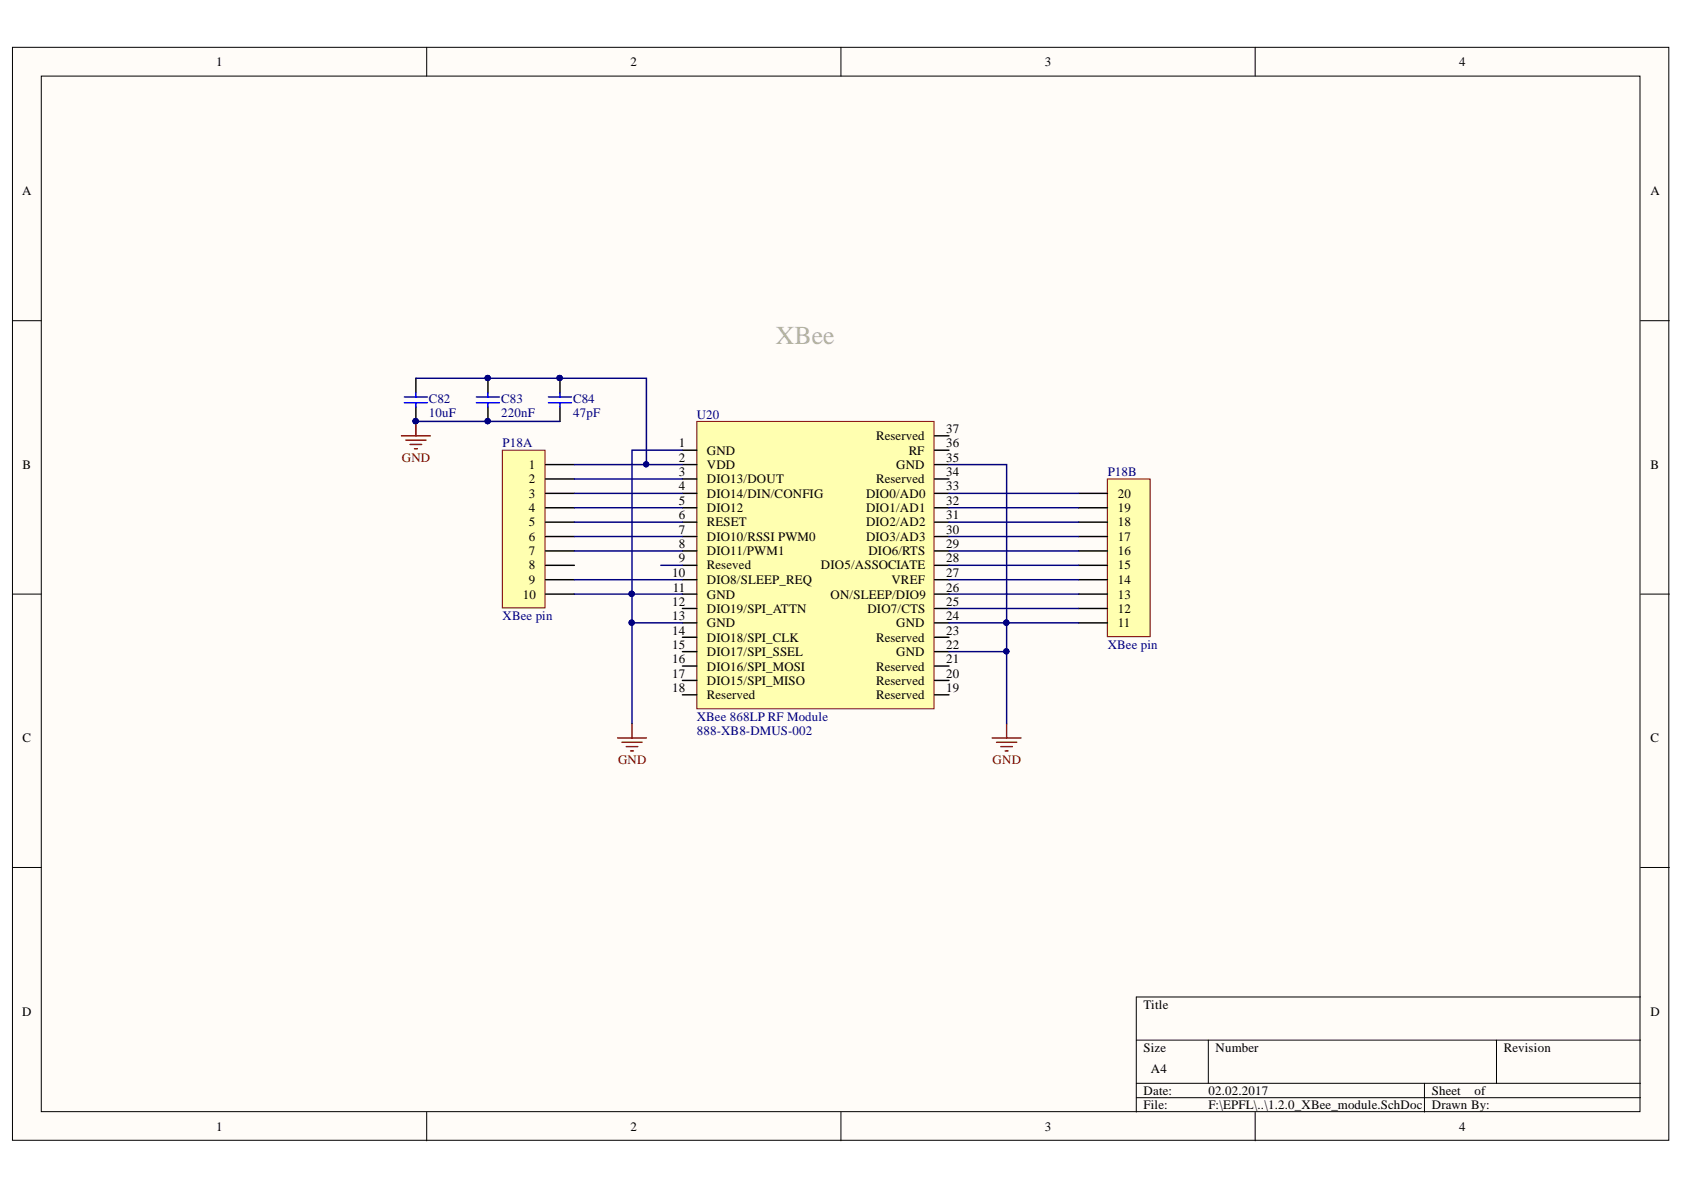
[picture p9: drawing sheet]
<svg xmlns="http://www.w3.org/2000/svg" width="297mm" height="210mm" viewBox="0 0 297 210" stroke-linecap="round" stroke-linejoin="round" font-family="sans-serif">
<defs><g id="words">
<text font-size="4.6" fill="#acb1a2" x="136.9" y="60.7">XBee</text>
<g font-size="2.3">
<text x="38.1" y="11.7">1</text>
<text x="111.2" y="11.7">2</text>
<text x="184.3" y="11.7">3</text>
<text x="257.4" y="11.7">4</text>
<text x="3.9" y="34.5">A</text>
<text x="291.1" y="34.5">A</text>
<text x="154.5" y="77.6">Reserved</text>
<text x="166.9" y="76.4">37</text>
<text x="4" y="82.7">B</text>
<text x="93.3" y="82.7">1</text>
<text x="119.8" y="78.9">1</text>
<text x="119.8" y="81.4">2</text>
<text x="119.8" y="84">3</text>
<text x="124.7" y="80.2">GND</text>
<text x="124.7" y="82.7">VDD</text>
<text x="158.1" y="82.7">GND</text>
<text x="160.3" y="80.2">RF</text>
<text x="166.9" y="84">34</text>
<text x="166.9" y="81.4">35</text>
<text x="166.9" y="78.9">36</text>
<text x="291.1" y="82.7">B</text>
<text x="93.3" y="85.2">2</text>
<text x="93.3" y="87.8">3</text>
<text x="119.8" y="86.5">4</text>
<text x="119.8" y="89">5</text>
<text x="124.7" y="85.2">DIO13/DOUT</text>
<text x="124.7" y="87.8">DIO14/DIN/CONFIG</text>
<text x="152.8" y="87.8">DIO0/AD0</text>
<text x="154.5" y="85.2">Reserved</text>
<text x="166.9" y="89">32</text>
<text x="166.9" y="86.5">33</text>
<text x="197.2" y="87.8">20</text>
<text x="93.3" y="90.3">4</text>
<text x="93.3" y="92.8">5</text>
<text x="93.3" y="95.4">6</text>
<text x="119.8" y="91.6">6</text>
<text x="119.8" y="94.1">7</text>
<text x="124.7" y="90.3">DIO12</text>
<text x="124.7" y="92.8">RESET</text>
<text x="124.7" y="95.4">DIO10/RSSI PWM0</text>
<text x="152.8" y="95.4">DIO3/AD3</text>
<text x="152.8" y="92.8">DIO2/AD2</text>
<text x="152.8" y="90.3">DIO1/AD1</text>
<text x="166.9" y="94.1">30</text>
<text x="166.9" y="91.6">31</text>
<text x="197.2" y="95.4">17</text>
<text x="197.2" y="92.8">18</text>
<text x="197.2" y="90.3">19</text>
<text x="93.3" y="97.9">7</text>
<text x="93.3" y="100.4">8</text>
<text x="118.6" y="101.7">10</text>
<text x="119.8" y="96.6">8</text>
<text x="119.8" y="99.2">9</text>
<text x="124.7" y="97.9">DIO11/PWM1</text>
<text x="124.7" y="100.4">Reseved</text>
<text x="144.8" y="100.4">DIO5/ASSOCIATE</text>
<text x="153.2" y="97.9">DIO6/RTS</text>
<text x="166.9" y="101.7">27</text>
<text x="166.9" y="99.2">28</text>
<text x="166.9" y="96.6">29</text>
<text x="197.2" y="100.4">15</text>
<text x="197.2" y="97.9">16</text>
<text x="92.2" y="105.6">10</text>
<text x="93.3" y="103">9</text>
<text x="118.6" y="106.9">12</text>
<text x="118.7" y="104.3">11</text>
<text x="124.7" y="103">DIO8/SLEEP_REQ</text>
<text x="124.7" y="105.6">GND</text>
<text x="146.5" y="105.6">ON/SLEEP/DIO9</text>
<text x="157.2" y="103">VREF</text>
<text x="166.9" y="106.9">25</text>
<text x="166.9" y="104.3">26</text>
<text x="197.2" y="105.6">13</text>
<text x="197.2" y="103">14</text>
<text x="118.6" y="109.4">13</text>
<text x="118.6" y="111.9">14</text>
<text x="124.7" y="108.1">DIO19/SPI_ATTN</text>
<text x="124.7" y="110.7">GND</text>
<text x="124.7" y="113.2">DIO18/SPI_CLK</text>
<text x="153" y="108.1">DIO7/CTS</text>
<text x="154.5" y="113.2">Reserved</text>
<text x="158.1" y="110.7">GND</text>
<text x="166.9" y="111.9">23</text>
<text x="166.9" y="109.4">24</text>
<text x="197.2" y="110.7">11</text>
<text x="197.2" y="108.1">12</text>
<text x="118.6" y="114.5">15</text>
<text x="118.6" y="117">16</text>
<text x="118.6" y="119.5">17</text>
<text x="124.7" y="115.7">DIO17/SPI_SSEL</text>
<text x="124.7" y="118.3">DIO16/SPI_MOSI</text>
<text x="154.5" y="118.3">Reserved</text>
<text x="158.1" y="115.7">GND</text>
<text x="166.9" y="119.5">20</text>
<text x="166.9" y="117">21</text>
<text x="166.9" y="114.5">22</text>
<text x="118.6" y="122.1">18</text>
<text x="124.7" y="120.8">DIO15/SPI_MISO</text>
<text x="124.7" y="123.3">Reserved</text>
<text x="154.5" y="123.3">Reserved</text>
<text x="154.5" y="120.8">Reserved</text>
<text x="166.9" y="122.1">19</text>
<text x="4" y="130.9">C</text>
<text x="291.1" y="130.9">C</text>
<text x="3.9" y="179.2">D</text>
<text x="201.7" y="177.9">Title</text>
<text x="291.1" y="179.2">D</text>
<text x="201.7" y="185.5">Size</text>
<text x="214.4" y="185.5">Number</text>
<text x="265.2" y="185.5">Revision</text>
<text x="203" y="189.3">A4</text>
<text x="201.7" y="193.1">Date:</text>
<text x="201.7" y="195.7">File:</text>
<text x="213.1" y="193.1">02.02.2017</text>
<text x="213.1" y="195.7">F:\EPFL\..\1.2.0_XBee_module.SchDoc</text>
<text x="252.6" y="193.1">Sheet</text>
<text x="252.6" y="195.7">Drawn By:</text>
<text x="260.1" y="193.1">of</text>
<text x="38.1" y="199.5">1</text>
<text x="111.2" y="199.5">2</text>
<text x="184.3" y="199.5">3</text>
<text x="257.4" y="199.5">4</text>
</g>
<g font-size="2.3" fill="#000080">
<text x="75.6" y="71.1">C82</text>
<text x="88.4" y="71.1">C83</text>
<text x="101.1" y="71.1">C84</text>
<text x="75.6" y="73.6">10uF</text>
<text x="88.4" y="73.6">220nF</text>
<text x="101.1" y="73.6">47pF</text>
<text x="122.9" y="73.8">U20</text>
<text x="88.6" y="78.9">P18A</text>
<text x="195.4" y="84">P18B</text>
<text x="88.6" y="109.4">XBee pin</text>
<text x="195.4" y="114.5">XBee pin</text>
<text x="122.9" y="129.7">888-XB8-DMUS-002</text>
<text x="122.9" y="127.1">XBee 868LP RF Module</text>
</g>
<g font-size="2.3" fill="#800000">
<text x="70.9" y="81.4">GND</text>
<text x="109" y="134.7">GND</text>
<text x="175.1" y="134.7">GND</text>
</g>
</g></defs>
<g fill="#fffcf8" stroke="#000" stroke-width=".18">
<path d="M2.2 8.3h292.2v192.8h-292.2z"/>
<path d="M7.3 13.4h282v182.7h-282z"/>
</g>
<g fill="none" stroke="#000" stroke-width=".18">
<path d="M75.3 8.3v5.1M148.3 8.3v5.1M221.4 8.3v5.1M2.2 56.6h5.1M289.4 56.6h5.1M2.2 104.8h5.1M289.4 104.8h5.1M2.2 153h5.1M289.4 153h5.1M289.4 175.9h-89v20.3M75.3 196.2v5M148.3 196.2v5"/>
<path d="M200.4 183.5h89M200.4 191.1h89M200.4 193.6h89M213.1 183.5v7.6M221.4 196.2v5M251.3 191.1v5.1M264 183.5v7.6"/>
</g>
<path d="M122.9 74.3h41.8v50.7h-41.8z" fill="#ffffb0" stroke="#800000" stroke-width=".18"/>
<g fill="none" stroke="#000" stroke-width=".25">
<path d="M73.4 66.7v2.6M73.4 71.8v2.5M86.1 66.7v2.6M86.1 71.8v2.5M98.8 66.7v2.6M98.8 71.8v2.5M120.4 79.4h2.5M164.8 79.4h2.6M164.8 76.9h2.6M120.4 81.9h2.5M120.4 84.5h2.5M120.4 87h2.5"/>
<path d="M120.4 89.6h2.5M120.4 92.1h2.5M120.4 94.6h2.5M120.4 97.2h2.5M120.4 99.7h2.5M164.8 81.9h2.6M164.8 84.5h2.6M164.8 87h2.6M164.8 89.6h2.6M164.8 92.1h2.6M164.8 94.6h2.6M164.8 97.2h2.6"/>
<path d="M164.8 99.7h2.6M120.4 102.3h2.5M120.4 104.8h2.5M120.4 107.3h2.5M120.4 109.9h2.5M120.4 112.4h2.5M120.4 114.9h2.5M120.4 117.5h2.5M164.8 102.3h2.6M164.8 104.8h2.6M164.8 107.3h2.6M164.8 109.9h2.6"/>
<path d="M164.8 112.4h2.6M164.8 114.9h2.6M164.8 117.5h2.6M120.4 120h2.5M120.4 122.6h2.5M164.8 120h2.6M164.8 122.6h2.6"/>
</g>
<g fill="none" stroke="#800000" stroke-width=".25">
<path d="M70.8 76.9h5.1M71.6 77.6h3.5M72.3 78.4h2.1M73.1 79.2h.5M73.4 74.3v2.6M108.9 130.2h5.1M109.7 130.9h3.6M110.5 131.7h2M111.2 132.5h.5M111.5 127.6v2.6M175 130.2h5.1M175.8 130.9h3.5"/>
<path d="M176.5 131.7h2.1M177.3 132.5h.5M177.6 127.6v2.6"/>
</g>
<g fill="#000080" stroke="#000080" stroke-width=".18">
<circle cx="73.3" cy="74.3" r=".46"/>
<circle cx="98.7" cy="66.7" r=".46"/>
<circle cx="86" cy="74.3" r=".46"/>
<circle cx="86" cy="66.7" r=".46"/>
</g>
<path d="M71.3 70h4.1M71.3 71h4.1M73.4 69.3v.7M73.4 71v.8M84 70h4.1M84 71h4.1M86.1 69.3v.7M86.1 71v.8M96.7 70h4.1M96.7 71h4.1M98.8 69.3v.7M98.8 71v.8" fill="none" stroke="#00f" stroke-width=".25"/>
<path d="M88.6 79.4h7.5v27.8h-7.5z" fill="#ffffb0" stroke="#800000" stroke-width=".18"/>
<path d="M96.2 81.9h5.1M96.2 84.5h5.1M96.2 87h5.1M96.2 89.6h5.1M96.2 92.1h5.1M96.2 94.6h5.1M96.2 97.2h5.1M96.2 99.7h5.1M96.2 102.3h5.1M96.2 104.8h5.1" fill="none" stroke="#000" stroke-width=".25"/>
<path d="M195.3 84.5h7.6v27.8h-7.6z" fill="#ffffb0" stroke="#800000" stroke-width=".18"/>
<path d="M190.3 99.7h5M190.3 97.2h5M190.3 94.6h5M190.3 92.1h5M190.3 89.6h5M190.3 87h5M190.3 109.9h5M190.3 107.3h5M190.3 104.8h5M190.3 102.3h5" fill="none" stroke="#000" stroke-width=".25"/>
<g fill="none" stroke="#000080" stroke-width=".25">
<path d="M73.4 66.7h40.6v15.2h6.4M73.4 74.3h25.4M120.4 79.4h-8.9v25.4h-10.2M101.3 81.9h12.7M101.3 84.5h19.1M101.3 87h19.1M101.3 89.6h19.1M101.3 92.1h19.1M101.3 94.6h19.1M101.3 97.2h19.1M116.6 99.7h3.8M167.4 81.9h10.2v45.7"/>
<path d="M167.4 87h22.9M167.4 89.6h22.9M167.4 92.1h22.9M167.4 94.6h22.9M167.4 97.2h22.9M167.4 99.7h22.9M101.3 102.3h19.1M111.5 109.9h8.9M120.4 104.8h-8.9v22.8M167.4 109.9h22.9M167.4 114.9h10.2M167.4 102.3h22.9"/>
<path d="M167.4 104.8h22.9M167.4 107.3h22.9"/>
</g>
<g fill="#000080" stroke="#000080" stroke-width=".18">
<circle cx="111.4" cy="104.7" r=".46"/>
<circle cx="111.4" cy="109.8" r=".47"/>
<circle cx="177.5" cy="114.9" r=".46"/>
<circle cx="114" cy="81.9" r=".46"/>
<circle cx="98.7" cy="66.7" r=".46"/>
<circle cx="86" cy="66.7" r=".46"/>
<circle cx="73.3" cy="74.3" r=".46"/>
<circle cx="86" cy="74.3" r=".46"/>
<circle cx="177.5" cy="109.8" r=".46"/>
</g>
<use href="#words"/>
</svg>
